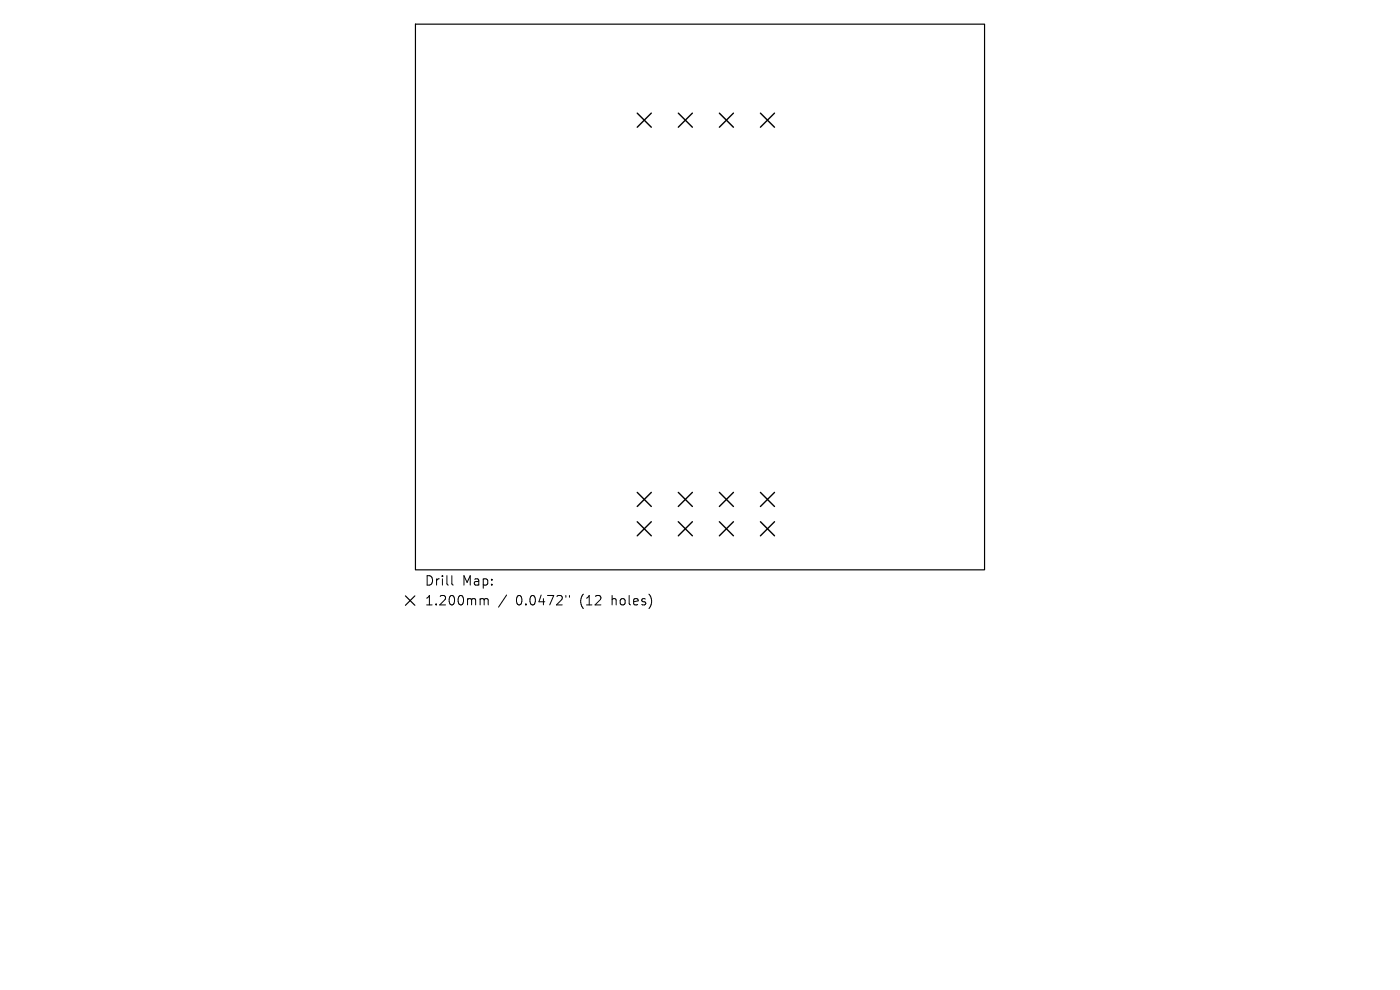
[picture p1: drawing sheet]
<svg xmlns="http://www.w3.org/2000/svg" width="297mm" height="210mm" viewBox="0 0 297 210" stroke-linecap="round" stroke-linejoin="round" font-family="sans-serif">
<defs><g id="words">
<g font-size="2.8">
<text x="90" y="124.5">Drill</text>
<text x="98" y="124.5">Map:</text>
<text x="90" y="128.7">1.200mm</text>
<text x="109.5" y="128.7">0.0472&quot;</text>
<text x="123.2" y="128.7">(12</text>
<text x="130" y="128.7">holes)</text>
</g>
</g></defs>
<path d="M88.1 5.1h120.8v115.8h-120.8zM86 126.4l2 2M88 126.4l-2 2" fill="none" stroke="#000" stroke-width=".25"/>
<g fill="none" stroke="#000" stroke-width=".3">
<path d="M135.2 24l3 3M138.2 24l-3 3M143.9 24l3 3M146.9 24l-3 3M152.6 24l3 3M155.6 24l-3 3M161.3 24l3 3M164.3 24l-3 3M135.2 104.5l3 2.9M135.2 110.7l3 3M138.2 104.5l-3 2.9M138.2 110.7l-3 3"/>
<path d="M143.9 104.5l3 2.9M143.9 110.7l3 3M146.9 104.5l-3 2.9M146.9 110.7l-3 3M152.6 104.5l3 2.9M152.6 110.7l3 3M155.6 104.5l-3 2.9M155.6 110.7l-3 3M161.3 104.5l3 2.9M161.3 110.7l3 3M164.3 104.5l-3 2.9M164.3 110.7l-3 3"/>
</g>
<path d="M95.9 122.1v1.7l.2 .3M102.1 127l.5 .1 .1 .2M102.7 127.3l.3-.3 .5 .1 .1 1.2M102.7 127.3v1M107.5 126.2l-1.7 2.6M120 126.3v.4M120.8 126.3v.4" fill="none" stroke="#000" stroke-width=".21"/>
<use href="#words"/>
</svg>
